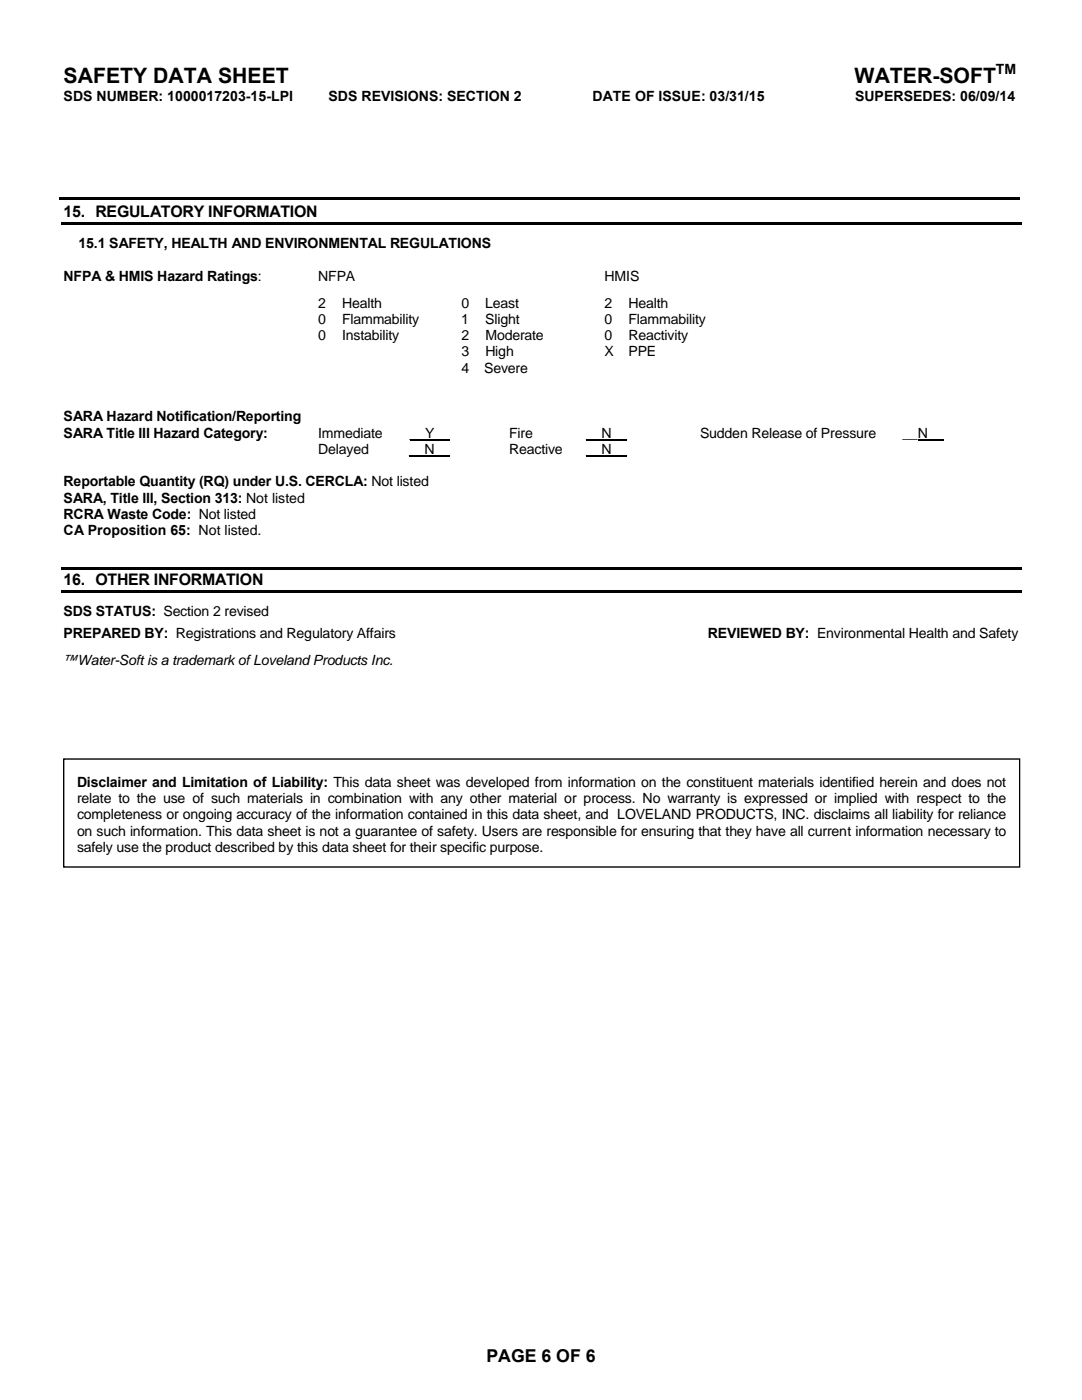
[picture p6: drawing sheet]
<svg xmlns="http://www.w3.org/2000/svg" width="216mm" height="279mm" viewBox="0 0 216 279" stroke-linecap="round" stroke-linejoin="round" font-family="sans-serif">
<defs><g id="words">
<g font-size="4.2">
<text x="12.7" y="16.6">SAFETY DATA SHEET</text>
<text x="170.5" y="16.6">WATER-SOFT</text>
</g>
<text font-size="3.5" x="97.1" y="271.8">PAGE 6 OF 6</text>
<g font-size="3.2">
<text x="12.7" y="43.2">15. REGULATORY INFORMATION</text>
<text x="12.7" y="116.6">16. OTHER INFORMATION</text>
</g>
<g font-size="2.8">
<text x="198.7" y="14.7">TM</text>
<text x="12.7" y="20.2">SDS NUMBER: 1000017203-15-LPI</text>
<text x="65.6" y="20.2">SDS REVISIONS: SECTION 2</text>
<text x="118.2" y="20.2">DATE OF ISSUE: 03/31/15</text>
<text x="170.6" y="20.2">SUPERSEDES: 06/09/14</text>
<text x="15.7" y="49.5">15.1 SAFETY, HEALTH AND ENVIRONMENTAL REGULATIONS</text>
<text x="12.7" y="56">NFPA &amp; HMIS Hazard Ratings:</text>
<text x="63.5" y="56">NFPA</text>
<text x="120.7" y="56">HMIS</text>
<text x="63.5" y="61.4">2</text>
<text x="63.5" y="64.6">0</text>
<text x="68.3" y="61.4">Health</text>
<text x="68.3" y="64.6">Flammability</text>
<text x="92" y="64.6">1</text>
<text x="92.1" y="61.4">0</text>
<text x="96.8" y="64.6">Slight</text>
<text x="96.8" y="61.4">Least</text>
<text x="120.6" y="64.6">0</text>
<text x="120.6" y="61.4">2</text>
<text x="125.4" y="61.4">Health</text>
<text x="125.4" y="64.6">Flammability</text>
<text x="63.5" y="67.9">0</text>
<text x="68.3" y="67.9">Instability</text>
<text x="92.1" y="71.1">3</text>
<text x="92.1" y="67.9">2</text>
<text x="96.8" y="71.1">High</text>
<text x="96.9" y="67.9">Moderate</text>
<text x="120.6" y="67.9">0</text>
<text x="120.7" y="71.1">X</text>
<text x="125.4" y="71.1">PPE</text>
<text x="125.4" y="67.9">Reactivity</text>
<text x="92.1" y="74.4">4</text>
<text x="96.6" y="74.4">Severe</text>
<text x="12.7" y="84.1">SARA Hazard Notification/Reporting</text>
<text x="12.7" y="87.3">SARA Title III Hazard Category:</text>
<text x="63.5" y="87.3">Immediate</text>
<text x="81.7" y="87.3">__Y__</text>
<text x="101.6" y="87.3">Fire</text>
<text x="116.9" y="87.3">__N__</text>
<text x="139.7" y="87.3">Sudden Release of Pressure</text>
<text x="180.1" y="87.3">__N__</text>
<text x="63.5" y="90.6">Delayed</text>
<text x="81.6" y="90.6">__N__</text>
<text x="101.6" y="90.6">Reactive</text>
<text x="116.9" y="90.6">__N__</text>
<text x="12.7" y="97.1">Reportable Quantity (RQ) under U.S. CERCLA: Not listed</text>
<text x="12.7" y="100.3">SARA, Title III, Section 313: Not listed</text>
<text x="12.7" y="103.6">RCRA Waste Code: Not listed</text>
<text x="12.7" y="106.8">CA Proposition 65: Not listed.</text>
<text x="12.7" y="123">SDS STATUS: Section 2 revised</text>
<text x="12.7" y="127.3">PREPARED BY: Registrations and Regulatory Affairs</text>
<text x="141.3" y="127.3">REVIEWED BY: Environmental Health and Safety</text>
<text x="12.7" y="132.7">™Water-Soft is a trademark of Loveland Products Inc.</text>
<text x="15.4" y="157.1">Disclaimer and Limitation of Liability: This data sheet was developed from information on the constituent materials identified herein and does not</text>
<text x="15.4" y="160.3">relate to the use of such materials in combination with any other material or process. No warranty is expressed or implied with respect to the</text>
<text x="15.4" y="163.5">completeness or ongoing accuracy of the information contained in this data sheet, and LOVELAND PRODUCTS, INC. disclaims all liability for reliance</text>
<text x="15.4" y="166.8">on such information. This data sheet is not a guarantee of safety. Users are responsible for ensuring that they have all current information necessary to</text>
<text x="15.4" y="170">safely use the product described by this data sheet for their specific purpose.</text>
</g>
</g></defs>
<path d="M12.2 44.3h191.5v.5h-191.5zM12.2 113.2h191.5v.5h-191.5zM12.2 117.7h191.5v.5h-191.5z" fill="#000"/>
<path d="M81.7 91h8.1M81.7 87.8h8M116.9 87.8h8.2M116.9 91h8.2M183.2 87.8h5" fill="none" stroke="#000" stroke-width=".21"/>
<path d="M12.7 151.5h190.8v21.5h-190.8z" fill="#fff"/>
<g fill="#000">
<path d="M11.9 39.4h191.6v.5h-191.6z"/>
<path d="M12.6 151.3h191v21.9h-191zM12.8 151.5v21.5l-.1-.1h190.8l-.2 .1v-21.5l.2 .1h-190.8z"/>
</g>
<use href="#words"/>
</svg>
